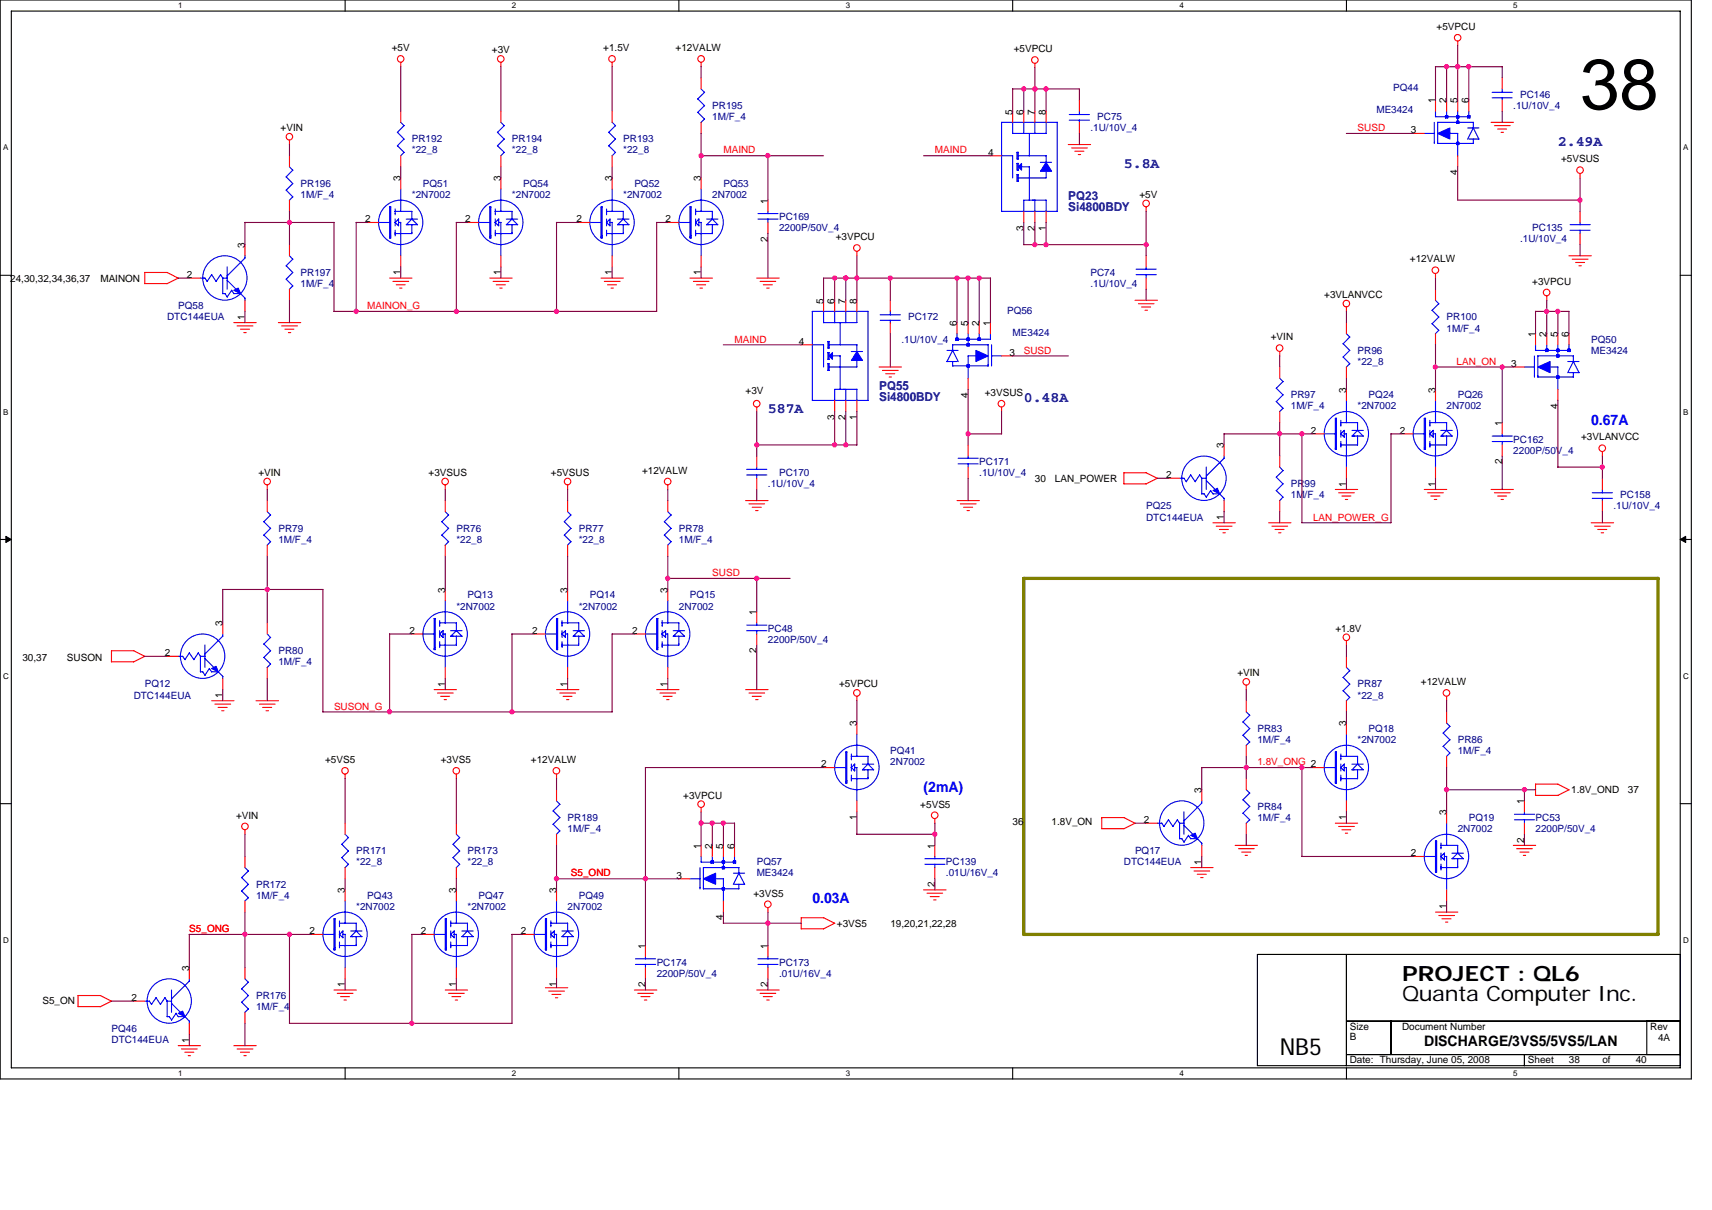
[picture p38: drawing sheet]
<svg xmlns="http://www.w3.org/2000/svg" width="297mm" height="210mm" viewBox="0 0 297 210" stroke-linecap="round" stroke-linejoin="round" font-family="sans-serif">
<defs><g id="words">
<text font-size="12.4" x="274.1" y="18.9">38</text>
<text font-size="4.1" x="222" y="183.1">NB5</text>
<g font-size="3.7">
<text x="243.3" y="173.8">Quanta Computer Inc.</text>
<text x="243.3" y="170.3">PROJECT : QL6</text>
</g>
<g font-size="2.5" fill="#000080">
<text x="195" y="29.1">5.8A</text>
<text x="270.3" y="25.3">2.49A</text>
<text x="133.2" y="71.6">587A</text>
<text x="177.6" y="69.7">0.48A</text>
</g>
<g font-size="2.5" fill="#00f">
<text x="276.1" y="73.7">0.67A</text>
<text x="160.2" y="137.5">(2mA)</text>
<text x="140.9" y="156.8">0.03A</text>
</g>
<text font-size="2.5" x="247.1" y="181.5">DISCHARGE/3VS5/5VS5/LAN</text>
<g font-size="2.1" fill="#000080">
<text x="185.4" y="34.8">PQ23</text>
<text x="185.4" y="36.7">Si4800BDY</text>
<text x="152.5" y="67.6">PQ55</text>
<text x="152.5" y="69.5">Si4800BDY</text>
</g>
<g font-size="1.7">
<text x="249.3" y="5.2">+5VPCU</text>
<text x="68" y="8.9">+5V</text>
<text x="85.4" y="9.3">+3V</text>
<text x="104.7" y="8.9">+1.5V</text>
<text x="117.2" y="8.9">+12VALW</text>
<text x="175.9" y="9.1">+5VPCU</text>
<text x="249" y="17.9" transform="rotate(-90 249 17.9)">1</text>
<text x="251" y="17.9" transform="rotate(-90 251 17.9)">2</text>
<text x="252.9" y="17.9" transform="rotate(-90 252.9 17.9)">5</text>
<text x="254.8" y="17.9" transform="rotate(-90 254.8 17.9)">6</text>
<text x="48.7" y="22.8">+VIN</text>
<text x="175.7" y="19.9" transform="rotate(-90 175.7 19.9)">5</text>
<text x="177.6" y="19.9" transform="rotate(-90 177.6 19.9)">6</text>
<text x="179.5" y="19.9" transform="rotate(-90 179.5 19.9)">7</text>
<text x="181.5" y="19.9" transform="rotate(-90 181.5 19.9)">8</text>
<text x="244.8" y="23.1">3</text>
<text x="171.4" y="27">4</text>
<text x="270.9" y="28.2">+5VSUS</text>
<text x="69.5" y="31.5" transform="rotate(-90 69.5 31.5)">3</text>
<text x="86.9" y="31.5" transform="rotate(-90 86.9 31.5)">3</text>
<text x="106.2" y="31.5" transform="rotate(-90 106.2 31.5)">3</text>
<text x="121.6" y="31.5" transform="rotate(-90 121.6 31.5)">3</text>
<text x="133.2" y="35.3" transform="rotate(-90 133.2 35.3)">1</text>
<text x="197.7" y="34.4">+5V</text>
<text x="252.9" y="30.4" transform="rotate(-90 252.9 30.4)">4</text>
<text x="63.3" y="38.6">2</text>
<text x="80.7" y="38.6">2</text>
<text x="100" y="38.6">2</text>
<text x="115.5" y="38.6">2</text>
<text x="133.2" y="42" transform="rotate(-90 133.2 42)">2</text>
<text x="145" y="41.7">+3VPCU</text>
<text x="177.6" y="40" transform="rotate(-90 177.6 40)">3</text>
<text x="179.5" y="40" transform="rotate(-90 179.5 40)">2</text>
<text x="181.5" y="40" transform="rotate(-90 181.5 40)">1</text>
<text x="42.5" y="43" transform="rotate(-90 42.5 43)">3</text>
<text x="69.5" y="47.8" transform="rotate(-90 69.5 47.8)">1</text>
<text x="86.9" y="47.8" transform="rotate(-90 86.9 47.8)">1</text>
<text x="106.2" y="47.8" transform="rotate(-90 106.2 47.8)">1</text>
<text x="121.6" y="47.8" transform="rotate(-90 121.6 47.8)">1</text>
<text x="244.6" y="45.6">+12VALW</text>
<text x="1.8" y="49">24,30,32,34,36,37</text>
<text x="17.4" y="49">MAINON</text>
<text x="32.4" y="48.2">2</text>
<text x="142.9" y="52.7" transform="rotate(-90 142.9 52.7)">5</text>
<text x="144.8" y="52.7" transform="rotate(-90 144.8 52.7)">6</text>
<text x="146.7" y="52.7" transform="rotate(-90 146.7 52.7)">7</text>
<text x="148.7" y="52.7" transform="rotate(-90 148.7 52.7)">8</text>
<text x="229.8" y="51.7">+3VLANVCC</text>
<text x="265.8" y="49.4">+3VPCU</text>
<text x="42.5" y="55.5" transform="rotate(-90 42.5 55.5)">1</text>
<text x="138.6" y="59.8">4</text>
<text x="166" y="56.6" transform="rotate(-90 166 56.6)">6</text>
<text x="168" y="56.6" transform="rotate(-90 168 56.6)">5</text>
<text x="169.9" y="56.6" transform="rotate(-90 169.9 56.6)">2</text>
<text x="171.8" y="56.6" transform="rotate(-90 171.8 56.6)">1</text>
<text x="220.5" y="59.1">+VIN</text>
<text x="266.4" y="58.5" transform="rotate(-90 266.4 58.5)">1</text>
<text x="268.3" y="58.5" transform="rotate(-90 268.3 58.5)">2</text>
<text x="270.3" y="58.5" transform="rotate(-90 270.3 58.5)">5</text>
<text x="272.2" y="58.5" transform="rotate(-90 272.2 58.5)">6</text>
<text x="175.1" y="61.7">3</text>
<text x="262.2" y="63.7">3</text>
<text x="129.4" y="68.3">+3V</text>
<text x="168" y="69" transform="rotate(-90 168 69)">4</text>
<text x="170.9" y="68.7">+3VSUS</text>
<text x="233.6" y="68.1" transform="rotate(-90 233.6 68.1)">3</text>
<text x="249" y="68.1" transform="rotate(-90 249 68.1)">3</text>
<text x="270.3" y="70.9" transform="rotate(-90 270.3 70.9)">4</text>
<text x="144.8" y="72.9" transform="rotate(-90 144.8 72.9)">3</text>
<text x="146.7" y="72.9" transform="rotate(-90 146.7 72.9)">2</text>
<text x="148.7" y="72.9" transform="rotate(-90 148.7 72.9)">1</text>
<text x="212.4" y="77.8" transform="rotate(-90 212.4 77.8)">3</text>
<text x="227.4" y="75.3">2</text>
<text x="242.9" y="75.3">2</text>
<text x="260.6" y="73.9" transform="rotate(-90 260.6 73.9)">1</text>
<text x="274.3" y="76.4">+3VLANVCC</text>
<text x="44.8" y="82.6">+VIN</text>
<text x="74.4" y="82.6">+3VSUS</text>
<text x="95.6" y="82.6">+5VSUS</text>
<text x="111.4" y="82.2">+12VALW</text>
<text x="179.6" y="83.6">30</text>
<text x="183" y="83.6">LAN_POWER</text>
<text x="202.3" y="83">2</text>
<text x="260.6" y="80.6" transform="rotate(-90 260.6 80.6)">2</text>
<text x="233.6" y="84.4" transform="rotate(-90 233.6 84.4)">1</text>
<text x="249" y="84.4" transform="rotate(-90 249 84.4)">1</text>
<text x="212.4" y="90.2" transform="rotate(-90 212.4 90.2)">1</text>
<text x="77.2" y="102.9" transform="rotate(-90 77.2 102.9)">3</text>
<text x="98.5" y="102.9" transform="rotate(-90 98.5 102.9)">3</text>
<text x="115.8" y="102.9" transform="rotate(-90 115.8 102.9)">3</text>
<text x="131.3" y="106.7" transform="rotate(-90 131.3 106.7)">1</text>
<text x="28.6" y="113.9">2</text>
<text x="38.6" y="108.7" transform="rotate(-90 38.6 108.7)">3</text>
<text x="71.1" y="110">2</text>
<text x="92.3" y="110">2</text>
<text x="109.7" y="110">2</text>
<text x="131.3" y="113.4" transform="rotate(-90 131.3 113.4)">2</text>
<text x="231.7" y="109.6">+1.8V</text>
<text x="3.9" y="114.7">30,37</text>
<text x="11.6" y="114.7">SUSON</text>
<text x="77.2" y="119.2" transform="rotate(-90 77.2 119.2)">1</text>
<text x="98.5" y="119.2" transform="rotate(-90 98.5 119.2)">1</text>
<text x="115.8" y="119.2" transform="rotate(-90 115.8 119.2)">1</text>
<text x="145.6" y="119.3">+5VPCU</text>
<text x="214.7" y="117.4">+VIN</text>
<text x="246.5" y="118.9">+12VALW</text>
<text x="38.6" y="121.1" transform="rotate(-90 38.6 121.1)">1</text>
<text x="148.7" y="126" transform="rotate(-90 148.7 126)">3</text>
<text x="233.6" y="126" transform="rotate(-90 233.6 126)">3</text>
<text x="56.4" y="132.4">+5VS5</text>
<text x="76.5" y="132.4">+3VS5</text>
<text x="92.1" y="132.4">+12VALW</text>
<text x="142.5" y="133.2">2</text>
<text x="208.5" y="137.6" transform="rotate(-90 208.5 137.6)">3</text>
<text x="272.6" y="137.6">1.8V_OND</text>
<text x="282.4" y="137.6">37</text>
<text x="41" y="142.1">+VIN</text>
<text x="118.6" y="138.6">+3VPCU</text>
<text x="148.7" y="142.3" transform="rotate(-90 148.7 142.3)">1</text>
<text x="159.7" y="140.1">+5VS5</text>
<text x="175.7" y="143.2">36</text>
<text x="182.5" y="143.2">1.8V_ON</text>
<text x="198.5" y="142.8">2</text>
<text x="233.6" y="142.3" transform="rotate(-90 233.6 142.3)">1</text>
<text x="251" y="141.5" transform="rotate(-90 251 141.5)">3</text>
<text x="264.5" y="139.6" transform="rotate(-90 264.5 139.6)">1</text>
<text x="121.6" y="147.3" transform="rotate(-90 121.6 147.3)">1</text>
<text x="123.6" y="147.3" transform="rotate(-90 123.6 147.3)">2</text>
<text x="125.5" y="147.3" transform="rotate(-90 125.5 147.3)">5</text>
<text x="127.4" y="147.3" transform="rotate(-90 127.4 147.3)">6</text>
<text x="162.2" y="147.3" transform="rotate(-90 162.2 147.3)">1</text>
<text x="244.8" y="148.6">2</text>
<text x="264.5" y="146.2" transform="rotate(-90 264.5 146.2)">2</text>
<text x="59.9" y="155" transform="rotate(-90 59.9 155)">3</text>
<text x="79.2" y="155" transform="rotate(-90 79.2 155)">3</text>
<text x="96.5" y="155" transform="rotate(-90 96.5 155)">3</text>
<text x="117.4" y="152.5">3</text>
<text x="130.7" y="155.6">+3VS5</text>
<text x="162.2" y="153.9" transform="rotate(-90 162.2 153.9)">2</text>
<text x="208.5" y="150.1" transform="rotate(-90 208.5 150.1)">1</text>
<text x="125.5" y="159.7" transform="rotate(-90 125.5 159.7)">4</text>
<text x="145.2" y="160.8">+3VS5</text>
<text x="154.5" y="160.8">19,20,21,22,28</text>
<text x="251" y="157.8" transform="rotate(-90 251 157.8)">1</text>
<text x="53.7" y="162.1">2</text>
<text x="73" y="162.1">2</text>
<text x="90.4" y="162.1">2</text>
<text x="112" y="164.7" transform="rotate(-90 112 164.7)">1</text>
<text x="133.2" y="164.7" transform="rotate(-90 133.2 164.7)">1</text>
<text x="22.8" y="173.7">2</text>
<text x="32.8" y="168.5" transform="rotate(-90 32.8 168.5)">3</text>
<text x="59.9" y="171.3" transform="rotate(-90 59.9 171.3)">1</text>
<text x="79.2" y="171.3" transform="rotate(-90 79.2 171.3)">1</text>
<text x="96.5" y="171.3" transform="rotate(-90 96.5 171.3)">1</text>
<text x="112" y="171.3" transform="rotate(-90 112 171.3)">2</text>
<text x="133.2" y="171.3" transform="rotate(-90 133.2 171.3)">2</text>
<text x="7.4" y="174.3">S5_ON</text>
<text x="234.2" y="178.8">Size</text>
<text x="243.3" y="178.8">Document Number</text>
<text x="286.3" y="178.8">Rev</text>
<text x="32.8" y="181" transform="rotate(-90 32.8 181)">1</text>
<text x="234.2" y="180.5">B</text>
<text x="234.2" y="184.6">Date: Thursday, June 05, 2008</text>
<text x="265.1" y="184.6">Sheet</text>
<text x="272.2" y="184.6">38</text>
<text x="278" y="184.6">of</text>
<text x="283.8" y="184.6">40</text>
<text x="287.7" y="180.7">4A</text>
</g>
<g font-size="1.7" fill="#000080">
<text x="241.7" y="15.8">PQ44</text>
<text x="263.7" y="17">PC146</text>
<text x="123.6" y="18.9">PR195</text>
<text x="123.6" y="20.8">1M/F_4</text>
<text x="189.2" y="22.8">.1U/10V_4</text>
<text x="190.4" y="20.8">PC75</text>
<text x="238.8" y="19.7">ME3424</text>
<text x="262.6" y="18.9">.1U/10V_4</text>
<text x="71.5" y="24.7">PR192</text>
<text x="71.5" y="26.6">*22_8</text>
<text x="88.8" y="24.7">PR194</text>
<text x="88.8" y="26.6">*22_8</text>
<text x="108.1" y="24.7">PR193</text>
<text x="108.1" y="26.6">*22_8</text>
<text x="52.2" y="32.4">PR196</text>
<text x="52.2" y="34.4">1M/F_4</text>
<text x="71.5" y="34.4">*2N7002</text>
<text x="73.4" y="32.4">PQ51</text>
<text x="88.8" y="34.4">*2N7002</text>
<text x="90.8" y="32.4">PQ54</text>
<text x="108.1" y="34.4">*2N7002</text>
<text x="110.1" y="32.4">PQ52</text>
<text x="123.6" y="34.4">2N7002</text>
<text x="125.5" y="32.4">PQ53</text>
<text x="135.2" y="38.2">PC169</text>
<text x="135.2" y="40.2">2200P/50V_4</text>
<text x="265.8" y="40.2">PC135</text>
<text x="52.2" y="47.9">PR197</text>
<text x="189.2" y="47.9">PC74</text>
<text x="263.7" y="42.1">.1U/10V_4</text>
<text x="30.9" y="53.7">PQ58</text>
<text x="52.2" y="49.8">1M/F_4</text>
<text x="189.2" y="49.8">.1U/10V_4</text>
<text x="29" y="55.6">DTC144EUA</text>
<text x="156.4" y="59.5">.1U/10V_4</text>
<text x="157.6" y="55.6">PC172</text>
<text x="174.7" y="54.4">PQ56</text>
<text x="175.7" y="58.3">ME3424</text>
<text x="251" y="55.6">PR100</text>
<text x="251" y="57.5">1M/F_4</text>
<text x="276.1" y="59.5">PQ50</text>
<text x="235.5" y="61.4">PR96</text>
<text x="235.5" y="63.3">*22_8</text>
<text x="276.1" y="61.4">ME3424</text>
<text x="224" y="69.1">PR97</text>
<text x="224" y="71">1M/F_4</text>
<text x="235.5" y="71">*2N7002</text>
<text x="237.5" y="69.1">PQ24</text>
<text x="251" y="71">2N7002</text>
<text x="252.9" y="69.1">PQ26</text>
<text x="262.6" y="76.8">PC162</text>
<text x="135.2" y="82.6">PC170</text>
<text x="169.9" y="80.7">PC171</text>
<text x="169.9" y="82.6">.1U/10V_4</text>
<text x="262.6" y="78.8">2200P/50V_4</text>
<text x="133.2" y="84.5">.1U/10V_4</text>
<text x="198.9" y="88.4">PQ25</text>
<text x="224" y="84.5">PR99</text>
<text x="224" y="86.5">1M/F_4</text>
<text x="279.9" y="88.4">.1U/10V_4</text>
<text x="281.1" y="86.5">PC158</text>
<text x="48.3" y="92.3">PR79</text>
<text x="48.3" y="94.2">1M/F_4</text>
<text x="79.2" y="92.3">PR76</text>
<text x="79.2" y="94.2">*22_8</text>
<text x="100.4" y="92.3">PR77</text>
<text x="100.4" y="94.2">*22_8</text>
<text x="117.8" y="92.3">PR78</text>
<text x="117.8" y="94.2">1M/F_4</text>
<text x="198.9" y="90.3">DTC144EUA</text>
<text x="79.2" y="105.8">*2N7002</text>
<text x="81.1" y="103.8">PQ13</text>
<text x="100.4" y="105.8">*2N7002</text>
<text x="102.3" y="103.8">PQ14</text>
<text x="117.8" y="105.8">2N7002</text>
<text x="119.7" y="103.8">PQ15</text>
<text x="48.3" y="113.5">PR80</text>
<text x="133.2" y="109.6">PC48</text>
<text x="133.2" y="111.6">2200P/50V_4</text>
<text x="25.1" y="119.3">PQ12</text>
<text x="48.3" y="115.4">1M/F_4</text>
<text x="235.5" y="119.3">PR87</text>
<text x="23.2" y="121.2">DTC144EUA</text>
<text x="235.5" y="121.2">*22_8</text>
<text x="154.5" y="130.9">PQ41</text>
<text x="218.2" y="127">PR83</text>
<text x="218.2" y="128.9">1M/F_4</text>
<text x="235.5" y="128.9">*2N7002</text>
<text x="237.5" y="127">PQ18</text>
<text x="252.9" y="128.9">PR86</text>
<text x="252.9" y="130.9">1M/F_4</text>
<text x="154.5" y="132.8">2N7002</text>
<text x="98.5" y="142.5">PR189</text>
<text x="218.2" y="140.5">PR84</text>
<text x="218.2" y="142.5">1M/F_4</text>
<text x="254.8" y="142.5">PQ19</text>
<text x="266.4" y="142.5">PC53</text>
<text x="61.8" y="148.3">PR171</text>
<text x="81.1" y="148.3">PR173</text>
<text x="98.5" y="144.4">1M/F_4</text>
<text x="196.9" y="148.3">PQ17</text>
<text x="252.9" y="144.4">2N7002</text>
<text x="266.4" y="144.4">2200P/50V_4</text>
<text x="44.4" y="154.1">PR172</text>
<text x="44.4" y="156">1M/F_4</text>
<text x="61.8" y="150.2">*22_8</text>
<text x="63.7" y="156">PQ43</text>
<text x="81.1" y="150.2">*22_8</text>
<text x="83" y="156">PQ47</text>
<text x="100.4" y="156">PQ49</text>
<text x="131.3" y="150.2">PQ57</text>
<text x="131.3" y="152.1">ME3424</text>
<text x="164.1" y="150.2">PC139</text>
<text x="164.1" y="152.1">.01U/16V_4</text>
<text x="195" y="150.2">DTC144EUA</text>
<text x="61.8" y="157.9">*2N7002</text>
<text x="81.1" y="157.9">*2N7002</text>
<text x="98.5" y="157.9">2N7002</text>
<text x="113.9" y="167.6">PC174</text>
<text x="135.2" y="167.6">PC173</text>
<text x="44.4" y="173.4">PR176</text>
<text x="113.9" y="169.5">2200P/50V_4</text>
<text x="135.2" y="169.5">.01U/16V_4</text>
<text x="19.3" y="179.1">PQ46</text>
<text x="44.4" y="175.3">1M/F_4</text>
<text x="19.3" y="181.1">DTC144EUA</text>
</g>
<g font-size="1.7" fill="#f00">
<text x="235.5" y="22.8">SUSD</text>
<text x="125.5" y="26.6">MAIND</text>
<text x="162.2" y="26.6">MAIND</text>
<text x="63.7" y="53.7">MAINON_G</text>
<text x="127.4" y="59.5">MAIND</text>
<text x="177.6" y="61.4">SUSD</text>
<text x="252.7" y="63.3">LAN_ON</text>
<text x="227.8" y="90.3">LAN_POWER_G</text>
<text x="123.6" y="100">SUSD</text>
<text x="58" y="123.1">SUSON_G</text>
<text x="218.2" y="132.8">1.8V_ONG 2</text>
<text x="99.1" y="152.1">S5_OND</text>
<text x="32.8" y="161.8">S5_ONG</text>
</g>
<g font-size="1.4">
<text x="30.9" y="1.5">1</text>
<text x="88.8" y="1.5">2</text>
<text x="146.7" y="1.5">3</text>
<text x="204.7" y="1.5">4</text>
<text x="262.6" y="1.5">5</text>
<text x=".5" y="26.1">A</text>
<text x="292" y="26.1">A</text>
<text x=".5" y="71.9">B</text>
<text x="292" y="71.9">B</text>
<text x=".5" y="117.8">C</text>
<text x="292" y="117.8">C</text>
<text x=".5" y="163.6">D</text>
<text x="292" y="163.6">D</text>
<text x="30.9" y="186.8">1</text>
<text x="88.8" y="186.8">2</text>
<text x="146.7" y="186.8">3</text>
<text x="204.7" y="186.8">4</text>
<text x="262.6" y="186.8">5</text>
</g>
</g></defs>
<path d="M0 0h293.5v187.2h-293.5zM2 1.9h289.5v183.4h-289.5z" fill="none" stroke="#000" stroke-width=".19"/>
<g fill="#fff">
<path d="M30.9 .2h.8v1.6h-.8z"/>
<path d="M30.9 185.5h.8v1.6h-.8z"/>
</g>
<path d="M59.9 0v1.9M59.9 185.3v1.9" fill="none" stroke="#000" stroke-width=".19"/>
<g fill="#fff">
<path d="M88.8 .2h.8v1.6h-.8z"/>
<path d="M88.8 185.5h.8v1.6h-.8z"/>
</g>
<path d="M117.8 0v1.9M117.8 185.3v1.9" fill="none" stroke="#000" stroke-width=".19"/>
<g fill="#fff">
<path d="M146.7 .2h.8v1.6h-.8z"/>
<path d="M146.7 185.5h.8v1.6h-.8z"/>
</g>
<path d="M175.7 0v1.9M175.7 185.3v1.9" fill="none" stroke="#000" stroke-width=".19"/>
<g fill="#fff">
<path d="M204.7 .2h.7v1.6h-.7z"/>
<path d="M204.7 185.5h.7v1.6h-.7z"/>
</g>
<path d="M233.6 0v1.9M233.6 185.3v1.9" fill="none" stroke="#000" stroke-width=".19"/>
<g fill="#fff">
<path d="M262.6 .2h.7v1.6h-.7z"/>
<path d="M262.6 185.5h.7v1.6h-.7z"/>
<path d="M.5 24.8h.9v1.6h-.9z"/>
<path d="M292 24.8h.9v1.6h-.9z"/>
<path d="M.5 70.7h.9v1.5h-.9z"/>
<path d="M292 70.7h.9v1.5h-.9z"/>
</g>
<path d="M0 47.8h2M291.5 47.8h2" fill="none" stroke="#000" stroke-width=".19"/>
<g fill="#fff">
<path d="M.5 116.5h1v1.6h-1z"/>
<path d="M292 116.5h1v1.6h-1z"/>
</g>
<path d="M0 93.6h2M291.5 93.6h2" fill="none" stroke="#000" stroke-width=".19"/>
<path d="M1 93.1l1 .5-1 .5zM291.5 93.6l1-.5v1z" fill="#000" stroke="#000" stroke-width=".17"/>
<g fill="#fff">
<path d="M.5 162.4h1v1.5h-1z"/>
<path d="M292 162.4h1v1.5h-1z"/>
</g>
<path d="M0 139.5h2M291.5 139.5h2M218.2 165.6h73.3v19.3h-73.3zM233.6 177.2h57.9M233.6 165.6v19.3M241.3 177.2v5.8M285.7 177.2v5.8M233.6 183h57.9M264.5 183v1.9" fill="none" stroke="#000" stroke-width=".19"/>
<path d="M177.6 100.4h110.1v61.8h-110.1z" fill="none" stroke="#808000" stroke-width=".57"/>
<g fill="none" stroke="#f00" stroke-width=".19">
<path d="M69.5 10.8v.8M69.5 19.3v1.9M86.9 10.8v.8M86.9 19.3v1.9M106.2 10.8v.8M106.2 19.3v1.9M121.6 10.8v.8M121.6 13.5v1.9M175.7 19.3v1.9M177.6 19.3v1.9M179.6 11v.8M179.6 19.3v1.9"/>
<path d="M181.5 19.3v1.9M187.3 17.4v1.9M249.1 17.4v1.9M251 17.4v1.9M252.9 7.1v.8M252.9 17.4v1.9M254.8 17.4v1.9M260.6 13.5v1.9M260.6 17.4v1.9M50.2 24.3v.8M50.2 27v2M50.2 34.7v2"/>
<path d="M63.7 38.6h2M69.5 27v2M69.5 30.9v1.9M81.1 38.6h1.9M86.9 27v2M86.9 30.9v1.9M100.4 38.6h1.9M106.2 27v2M106.2 30.9v1.9M115.9 38.6h1.9M121.6 21.2v2M121.6 30.9v1.9"/>
<path d="M133.2 34.7v2M133.2 38.6v1.9M171.8 27h2M177.6 36.7v1.9M179.6 36.7v1.9M181.5 36.7v1.9M185.4 25.1h3.8M185.9 25.7h2.8M186.5 26.2h1.6M187.1 26.8h.4M187.3 21.2v2M198.9 35.9v.8"/>
<path d="M245.2 23.2h1.9M252.9 27v2M258.7 21.2h3.9M259.3 21.8h2.7M259.8 22.4h1.6M260.5 23h.4M274.1 30.1v.8M274.1 36.7v1.9M29 47.3l1.9 1-1.9 .9h-3.9v-1.9h3.9M32.8 48.3h2M40.6 56h3.8M41.1 56.6h2.8"/>
<path d="M41.7 57.1h1.6M42.3 57.7h.4M42.5 42.5v1.9M42.5 52.1v1.9M48.3 56h3.9M48.9 56.6h2.7M49.4 57.1h1.6M50 57.7h.4M50.2 42.5v1.9M50.2 50.2v1.9M67.6 48.3h3.9M68.2 48.8h2.7"/>
<path d="M68.7 49.4h1.6M69.3 50h.4M69.5 44.4v1.9M85 48.3h3.9M85.6 48.8h2.7M86.1 49.4h1.6M86.7 50h.4M86.9 44.4v1.9M104.3 48.3h3.9M104.9 48.8h2.7M105.4 49.4h1.6M106 50h.4"/>
<path d="M106.2 44.4v1.9M119.7 48.3h3.9M120.3 48.8h2.7M120.9 49.4h1.5M121.5 50h.4M121.6 44.4v1.9M131.3 48.3h3.9M131.9 48.8h2.7M132.4 49.4h1.6M133 50h.5M139 59.8h1.9M142.9 52.1v1.9"/>
<path d="M144.8 52.1v1.9M146.7 52.1v1.9M148.7 43.6v.8M148.7 52.1v1.9M154.5 52.1v1.9M154.5 56v1.9M166 56v1.9M168 56v1.9M169.9 56v1.9M171.8 56v1.9M196.9 52.1h3.9M197.5 52.7h2.7"/>
<path d="M198.1 53.3h1.5M198.7 53.8h.4M198.9 44.4v1.9M198.9 48.3v1.9M233.6 53.3v.8M233.6 56v1.9M249.1 47.5v.8M249.1 50.2v1.9M249.1 57.9v1.9M266.4 57.9v1.9M268.4 51.4v.7M268.4 57.9v1.9"/>
<path d="M270.3 57.9v1.9M272.2 44.4h3.9M272.2 57.9v1.9M272.8 45h2.7M273.4 45.6h1.5M274 46.1h.4M274.1 40.5v2M131.3 70.7v.7M131.3 79.1v2M144.8 69.5v1.9M146.7 69.5v1.9M148.7 69.5v1.9"/>
<path d="M152.5 63.7h3.9M153.1 64.3h2.7M153.7 64.9h1.5M154.3 65.4h.4M168 65.6v2M168 77.2v1.9M173.8 70.7v.7M173.8 61.8h1.9M212.4 77.2v1.9M222 61v.8M222 63.7v1.9M222 71.4v1.9"/>
<path d="M222 79.1v2M227.8 75.3h2M233.6 63.7v1.9M233.6 67.6v1.9M243.3 75.3h1.9M249.1 67.6v1.9M260.6 73.3v2M260.6 77.2v1.9M262.6 63.7h1.9M270.3 67.6v1.9M278 78.4v.8M46.4 84.2v.8"/>
<path d="M46.4 86.9v1.9M46.4 94.6v1.9M77.3 84.2v.8M77.3 86.9v1.9M77.3 94.6v1.9M98.5 84.2v.8M98.5 86.9v1.9M98.5 94.6v1.9M115.9 84.2v.8M115.9 86.9v1.9M115.9 94.6v1.9M129.4 86.9h3.9"/>
<path d="M130 87.4h2.7M130.5 88h1.6M131.1 88.6h.4M131.3 83v1.9M166 86.9h3.9M166.6 87.4h2.8M167.2 88h1.6M167.8 88.6h.4M168 81.1v1.9M195 84h3.9M200.8 83l-2 1M200.8 83l-1.9-1h-3.9v2"/>
<path d="M202.7 83h2M210.5 90.7h3.8M211 91.3h2.8M211.6 91.9h1.5M212.2 92.5h.4M212.4 86.9v1.9M220.1 90.7h3.9M220.7 91.3h2.7M221.2 91.9h1.6M221.8 92.5h.4M222 86.9v1.9M231.7 84.9h3.9"/>
<path d="M232.3 85.5h2.7M232.8 86.1h1.6M233.4 86.7h.4M233.6 81.1v1.9M247.1 84.9h3.9M247.7 85.5h2.7M248.3 86.1h1.5M248.9 86.7h.4M249.1 81.1v1.9M258.7 84.9h3.9M259.3 85.5h2.7M259.8 86.1h1.6"/>
<path d="M260.5 86.7h.4M276.1 90.7h3.9M276.7 91.3h2.7M277.2 91.9h1.6M277.8 92.5h.4M278 83v1.9M278 86.9v1.9M19.3 114.9h3.9M25.1 113.9l-1.9 1M25.1 113.9l-1.9-1h-3.9v2M29 113.9h1.9M38.6 108.1v1.9"/>
<path d="M38.6 117.8v1.9M46.4 108.1v1.9M46.4 115.8v2M71.5 110h1.9M75.3 119.7h3.9M77.3 102.3v1.9M77.3 115.8v2M92.7 110h1.9M96.6 119.7h3.8M98.5 102.3v1.9M98.5 115.8v2M110.1 110h1.9"/>
<path d="M113.9 119.7h3.9M115.9 102.3v1.9M115.9 115.8v2M129.4 119.7h3.9M131.3 106.2v1.9M131.3 110v2M216.2 118.9v.8M233.6 111.2v.8M233.6 113.9v1.9M36.7 121.6h3.9M37.3 122.2h2.7M37.8 122.8h1.6"/>
<path d="M38.5 123.3h.4M44.4 121.6h3.9M45 122.2h2.7M45.6 122.8h1.5M46.2 123.3h.4M59.9 134.3v.8M75.9 120.3h2.7M76.5 120.8h1.5M77.1 121.4h.4M79.2 134.3v.8M96.6 134.3v.8M96.6 137.1v1.9"/>
<path d="M97.1 120.3h2.8M97.7 120.8h1.5M98.3 121.4h.4M114.5 120.3h2.7M115.1 120.8h1.5M115.7 121.4h.4M130 120.3h2.7M130.5 120.8h1.6M131.1 121.4h.4M142.9 133.2h1.9M148.7 120.8v.8M148.7 125.5v1.9"/>
<path d="M148.7 139v1.9M208.5 137.1v1.9M216.2 121.6v1.9M216.2 129.3v2M216.2 135.1v2M227.8 133.2h2M233.6 121.6v1.9M233.6 125.5v1.9M233.6 139v1.9M251 120.8v.8M251 123.5v2M251 131.3v1.9"/>
<path d="M264.5 139v1.9M270.3 136.1l1.9 1-1.9 .9M270.3 136.1h-3.9v1.9h3.9M42.5 144v.8M42.5 148.6v2M42.5 156.4v1.9M59.9 142.9v1.9M59.9 150.6v1.9M59.9 154.4v2M79.2 142.9v1.9M79.2 150.6v1.9M79.2 154.4v2"/>
<path d="M96.6 144.8v1.9M96.6 154.4v2M117.8 152.5h1.9M121.6 140.1v.8M121.6 146.7v1.9M123.6 146.7v1.9M125.5 146.7v1.9M125.5 156.4v1.9M127.4 146.7v1.9M133.2 157.5v.8M139 159.3h3.9M139 159.2v2"/>
<path d="M142.9 159.3l1.9 .9-1.9 1h-3.9M160.2 154.4h3.9M160.8 155h2.8M161.4 155.6h1.6M162 156.2h.4M162.2 142.1v.8M162.2 146.7v1.9M162.2 150.6v1.9M191.1 143.8h3.9M191.2 141.9v1.9M191.2 141.9h3.8l2 1M196.9 142.9l-1.9 .9"/>
<path d="M198.9 142.9h1.9M206.6 150.6h3.9M207.2 151.2h2.7M207.7 151.7h1.6M208.3 152.3h.4M208.5 146.7v1.9M214.3 146.7h3.9M214.9 147.3h2.7M215.5 147.9h1.5M216 148.4h.4M216.2 142.9v1.9M231.7 142.9h3.9"/>
<path d="M232.3 143.4h2.7M232.8 144h1.6M233.4 144.6h.4M245.2 148.6h1.9M249.1 158.3h3.8M249.6 158.9h2.8M250.2 159.4h1.6M251 140.9v2M251 154.4v2M262.6 146.7h3.8M263.1 147.3h2.8M263.7 147.9h1.6"/>
<path d="M264.3 148.4h.4M264.5 142.9v1.9M13.5 172.8h3.9l2 1M13.5 172.7v2h3.9M19.3 173.7l-1.9 1M23.2 173.7h1.9M32.8 167.9v2M32.8 177.6v1.9M42.5 167.9v2M42.5 175.7v1.9M54.1 162.2h1.9M58 171.8h3.8"/>
<path d="M58.5 172.4h2.8M59.1 173h1.5M59.7 173.5h.4M59.9 167.9v2M73.4 162.2h1.9M77.3 171.8h3.8M77.8 172.4h2.8M78.4 173h1.5M79 173.5h.4M79.2 167.9v2M90.8 162.2h1.9M94.6 171.4h3.9"/>
<path d="M95.2 172h2.7M95.8 172.6h1.5M96.4 173.1h.4M96.6 167.9v2M110.1 171.8h3.9M110.7 172.4h2.7M111.2 173h1.6M111.8 173.5h.4M112 164.1v1.9M112 167.9v2M131.3 171.8h3.9M131.9 172.4h2.7"/>
<path d="M132.4 173h1.6M133 173.5h.5M133.2 164.1v1.9M133.2 167.9v2M250.8 160h.4M30.9 181.5h3.9M31.5 182h2.7M32.1 182.6h1.5M32.7 183.2h.4M40.6 181.5h3.8M41.1 182h2.8M41.7 182.6h1.6"/>
<path d="M42.3 183.2h.4"/>
<circle cx="69.5" cy="10.2" r=".57"/>
<circle cx="86.9" cy="10.2" r=".57"/>
<circle cx="106.2" cy="10.2" r=".57"/>
<circle cx="121.6" cy="10.2" r=".57"/>
<circle cx="179.6" cy="10.4" r=".57"/>
<circle cx="252.9" cy="6.5" r=".57"/>
<circle cx="50.2" cy="23.7" r=".57"/>
<circle cx="198.9" cy="35.3" r=".57"/>
<circle cx="274.1" cy="29.5" r=".57"/>
<circle cx="148.7" cy="43" r=".57"/>
<circle cx="233.6" cy="52.7" r=".57"/>
<circle cx="249" cy="46.9" r=".57"/>
<circle cx="268.3" cy="50.8" r=".57"/>
<circle cx="131.3" cy="70.1" r=".57"/>
<circle cx="173.8" cy="70.1" r=".57"/>
<circle cx="222" cy="60.4" r=".57"/>
<circle cx="278" cy="77.8" r=".57"/>
<circle cx="46.4" cy="83.6" r=".57"/>
<circle cx="77.2" cy="83.6" r=".57"/>
<circle cx="98.5" cy="83.6" r=".57"/>
<circle cx="115.8" cy="83.6" r=".57"/>
<circle cx="216.2" cy="118.3" r=".57"/>
<circle cx="233.6" cy="110.6" r=".57"/>
<circle cx="59.9" cy="133.8" r=".57"/>
<circle cx="79.2" cy="133.8" r=".57"/>
<circle cx="96.5" cy="133.8" r=".57"/>
<circle cx="121.6" cy="139.5" r=".57"/>
<circle cx="148.7" cy="120.2" r=".57"/>
<circle cx="251" cy="120.2" r=".57"/>
<circle cx="42.5" cy="143.4" r=".57"/>
<circle cx="133.2" cy="156.9" r=".57"/>
<circle cx="162.2" cy="141.5" r=".57"/>
</g>
<g fill="none" stroke="#00f" stroke-width=".19">
<path d="M121.1 19.5l1.2 1.2M121.6 15.4l.7 .6M122.2 16l-1.2 1.2 1.3 1.2M122.2 18.3l-1.2 1.2M185.5 19.9h3.5M187.3 19.3v.6M249.1 19.3v1h5.8M251 19.3v1M252.9 19.3v2M254.8 19.3v1M258.9 16h3.5M258.9 17h3.5"/>
<path d="M260.6 15.4v.6M260.6 17v.4M49.7 30.7l1.1 1.2M49.7 33l1.1 1.2M50.2 29l.6 .5M50.8 29.5l-1.2 1.2M50.8 31.9l-1.2 1.1M50.8 34.2l-.6 .6M65.7 38.6h1.9M68.5 36.7h3M68.5 38.6l.5 .4M68.6 36.3v1"/>
<path d="M68.6 38v1.2M68.6 39.9v1M68.9 39l.2 .2M69 23l1.1 1.2M69 25.3l1.1 1.2M69.1 38.6h.5l-.1 5.8M69.1 38v1.2M69.2 38l-.7 .6M69.5 21.2l.6 .6M69.5 32.8v3.9M70.1 21.8l-1.2 1.2M70.1 24.1l-1.2 1.2"/>
<path d="M70.1 26.4l-.6 .7M70.5 38h2M71.5 38l.9 1h-1.9zM71.5 36.7v1.3M71.5 39v1.6M83 38.6h2M85.9 36.7h3l-.1 1.3M85.9 38.6l.4 .4M85.9 38.6l.6-.6v1.2M85.9 36.3v1M85.9 38v1.2M85.9 39.9v1"/>
<path d="M86.3 39l.2 .2M86.3 23l1.2 1.2M86.3 25.3l1.2 1.2M86.5 38.6h.4v5.8M86.9 21.2l.6 .6-1.2 1.2M86.9 32.8v3.9M87.5 24.1l-1.2 1.2M87.5 26.4l-.6 .7M87.8 38h2M87.8 39l1-1 1 1M87.9 39h1.9M88.8 39v1.6"/>
<path d="M102.3 38.6h2M105.2 36.7h3M105.2 38.6l.4 .4M105.2 38.6l.7-.6-.1 1.2M105.2 36.3v1M105.2 38v1.2M105.2 39.9v1M105.6 39l.2 .2M105.6 23l1.2 1.2M105.6 25.3l1.2 1.2M105.8 38.6h.4v5.8M106.2 32.8v3.9"/>
<path d="M106.2 21.2l.6 .6-1.2 1.2M106.8 24.1l-1.2 1.2M106.8 26.4l-.6 .7M107.1 38h2M107.1 39l1-1 1 1M107.2 39h1.9M108.1 36.7v1.3M108.1 39v1.6M117.8 38.6h1.9M119.9 35.9v5.4M119.9 35.9h-.2v5.4M120.7 36.7h2.9"/>
<path d="M120.7 38.6l.6 .6M120.7 38.6l.6-.6v1.2M120.7 36.3v1M120.7 38v1.2M120.7 39.9v1M121.3 38.6h.4M121.6 32.8v3.9M121.6 38.6v5.8M122.2 20.7l-.6 .6M122.6 38h2M122.6 39l1-1 1 1M122.6 39h1.9"/>
<path d="M123.6 36.7v1.3M123.6 39v1.6M131.5 38h3.5M131.5 37.1h3.5M133.2 36.7v.4M133.2 38v.6M173.8 27h1.9v3.9M173.8 21.2h9.6v15.5h-9.6zM175.7 21.2v2M176.4 30.3h.3M176.4 28.4h.3M176.5 28.3v1.2h.2"/>
<path d="M176.5 30.3v1.2h.2M176.7 27.6v-1.2h-.2v1.2h.2M176.7 27h4.8M176.7 28.3v1.2M176.7 30.3v1.2M177.2 29h1.4M177.6 21.2v2M178.6 23.2v3.9M178.6 28.9v5.8M179.6 21.2v2M179.6 34.7v2M180.5 28.2h2"/>
<path d="M181.5 21.2v2h-5.8M181.5 27v1.2M181.5 29.7v1.2h-4.8M181.5 34.7v2M181.5 34.7h-3.9v2M185.5 20.8h3.5M187.3 20.8v.4M247.1 23.2h1.8M248.9 21.2v3.7M251.2 20v.5h-.4v-.4h.4M251.6 23.2h1.3v3.9M252.7 25.1h.4"/>
<path d="M253.1 20.1h-.4v.4h.4M253.1 20v.5M253.1 21.4v-.4h-.4v.4h.4M253.1 25.1v-.4h-.4v.4M254.7 20.1h.4l-.1 .4h-.4M254.7 20v.5M254.7 22.2h1.9M254.8 24.1h1.8M255.6 21.2v1M255.6 24.1v.8h-6.2M255.6 22.2l-1 2M255.6 22.2l1 2"/>
<path d="M255.6 21.2h-6.2v3.7M272.4 39h3.5M272.4 40h3.5M274.1 38.6v.4M274.1 39.9v.6M36.7 47.7l.8 1.2M36.7 47.6l-.7 1.3-.4-.6h-.8M38.3 47.7l.4 .6M38.3 47.6l-.8 1.2M38.6 48.3v2.7l.4-.1 .4 .7M38.6 48.3h.8M39.4 46.3v3.9"/>
<path d="M39.4 48.6l1.6 1.6M40.6 50.9h1.2M40.6 51l-.4-.6-.8 1.1M41.7 50.9l.8 .8v.4M42.5 44.4v.4M42.5 44.8l-3.1 3.1M49.7 46.1l1.1 1.2M49.7 48.5l1.1 1.1M50.2 44.4l.6 .6M50.8 45l-1.2 1.1M50.8 47.3l-1.2 1.2M50.8 49.6l-.6 .6"/>
<path d="M67.6 41.3h.2M67.6 41.3v-5.4h.2v5.4M68.5 40.5h3M85.2 41.3h-.2v-5.4h.2v5.4M85.9 40.5h2.9M104.5 41.3h-.2v-5.4h.2v5.4M105.2 40.5h2.9M119.7 41.3h.2M120.7 40.5h2.9M140.9 59.8h2M142.9 59.8v3.9M143.6 59.3l.2-.1v1.2"/>
<path d="M143.7 59.2v1.2h.2M143.8 59.8h4.9M144.8 54v2M145.8 56v3.9M146.7 54v2M148.7 54v2h-5.8v-2M148.7 59.8v1.2M150.6 54v15.5h-9.7M150.6 54h-9.7v15.5M152.7 54.6h3.5M152.7 55.6h3.5M154.5 54v.7"/>
<path d="M154.5 55.6v.4M165.3 59.8h6.1M165.3 59.8v1M165.8 58.7h.4M166 57.9v1h5.8M166.2 58.7l.1 .4h-.4v-.4M167.8 58.7v.4h.4v-.4h-.4M167.8 59.6h.4v.4h-.4zM168 57.9v2M169.7 58.7h.4v.4h-.4M169.7 58.7v.4M169.9 57.9v1"/>
<path d="M171.4 59.8v3.7h-6.1v-.8M171.8 57.9v1M172 59.8v3.7M197.1 47.7h3.5M197.1 46.7h3.5M198.9 46.3v.4M198.9 47.6v.7M233 59.6l1.2 1.2-1.2 1.2M233.6 57.9l.6 .6M234.2 58.5l-1.2 1.2M248.5 53.8l1.2 1.2M248.5 56.2l1.2 1.1"/>
<path d="M249.1 52.1l.6 .6M249.6 52.7l-1.1 1.2M249.6 55l-1.1 1.2M249.6 57.3l-.6 .6M268.4 59.8v1M270.3 59.8v2M272.2 59.8v1h-5.8v-1M143.6 63.1h.2v1.2M143.6 61.2h.2M143.7 61.2v1.2h.2M143.7 63.1v1.2h.2M143.8 61.2v1.2"/>
<path d="M144.4 61.8h1.4M145.8 61.7v5.9M146.7 67.6v1.9M147.7 61h1.9M148.7 62.5v1.2h-4.9M148.7 67.5v2M148.7 67.6h-3.9v1.9M164.3 60.8h1.9M164.3 62.7h1.7M165.3 60.8l1 2M165.3 60.8l-1 2M166.2 79.5h3.5"/>
<path d="M167.8 63.3v.4h.4M167.8 63.3h.4v.4M168 61.8h1.3M168 61.8v3.9M168 79.1v.4M172 61.8h1.8M212.4 79.1v.4M212.4 79.5l-3.1 3.1M221.4 67.4l1.2 1.1M221.4 69.7l1.2 1.2M222 65.6l.6 .6M222.6 66.2l-1.2 1.2"/>
<path d="M222.6 68.5l-1.2 1.2M222.6 70.8l-.6 .6M229.8 75.3h1.9M231.7 72.6h.2v5.4h-.2zM232.6 73.3h3M232.6 77.2h2.9M232.6 75.3l.4 .4M232.6 75.3l.7-.6-.1 1.2-.2-.3M232.6 72.9v1.1M232.6 74.7v1.2M232.6 76.6v1M233 62l1.2 1.1"/>
<path d="M233.2 75.3h.4M233.6 69.5v3.8M233.6 75.3v5.8M234.2 63.1l-.6 .6M234.6 74.7h1.9M235.5 74.7l1 1h-1.9zM235.5 73.3v1.4M235.5 75.6v1.6M245.2 75.3h1.9M247.1 72.6h.2v5.4h-.2zM248.1 73.3h2.9M248.1 75.3l.4 .4"/>
<path d="M248.1 75.3l.6-.6v1.2l-.2-.3M248.1 77.2h2.9M248.1 72.9v1.1M248.1 74.7v1.2M248.1 76.6v1M248.7 75.3h.4M249.1 69.5v3.8M249.1 75.3v5.8M250 75.7l1-1 1 1M250 74.7h2M250 75.7h1.9M251 73.3v1.4"/>
<path d="M251 75.6v1.6M258.9 76.6h3.5M258.9 75.7h3.5M260.6 75.3v.4M260.6 76.6v.6M264.5 63.7h1.8M266.2 61.8v3.6M266.8 65.4h6.2M266.8 61.8h6.2M266.8 61.7v3.7M268.2 61h.4M268.6 61v-.4h-.5l.1 .4"/>
<path d="M268.9 63.7h1.4M270.1 61h.4v-.4h-.4v.4M270.3 63.7v3.9M270.5 61.6v.4h-.4M270.5 65.2v.4h-.4M270.5 61.6h-.4v.4M270.5 65.2h-.4v.5M272 62.7h2M272.2 64.7h1.8l-1-2-1 2M272.4 60.6v.4M272.4 60.6h-.4v.4h.4M273 61.8v1"/>
<path d="M273 64.7v.7M45.8 90.5l1.2 1.2M46.4 88.8l.6 .6M46.9 89.4l-1.1 1.2M46.9 91.7l-1.1 1.2 1.2 1.1M46.9 94l-.5 .6M76.7 90.5l1.1 1.2M77.3 88.8l.5 .6M77.8 89.4l-1.2 1.2M77.8 91.7l-1.2 1.2 1.2 1.1M77.8 94l-.6 .6M97.9 90.5l1.2 1.2-1.2 1.2 1.2 1.1"/>
<path d="M98.5 88.8l.6 .6M99.1 89.4l-1.2 1.2M99.1 94l-.6 .6M115.3 90.5l1.2 1.2M115.9 88.8l.6 .6M116.4 91.7l-1.2 1.2 1.3 1.1M116.4 89.4l-1.2 1.2M116.4 94l-.6 .6M129.6 82.4h3.5M129.6 81.4h3.5M131.3 81.1v.4M131.3 82.4v.6"/>
<path d="M166.2 80.5h3.5M168 80.5v.6M204.7 83h.7l.4 .6M205.8 83.6l.8-1.2 .8 1.2M208.1 82.4l.4 .6M208.1 82.4l-.7 1.2M208.9 85.7l.4 .6M209.3 81v3.9M209.3 83.4l1.6 1.6M209.3 83h-.8v2.7h.4M210.1 85.1l.4 .6h1.1M210.1 85.1l-.8 1.2"/>
<path d="M211.6 85.7l.8 .8M212.4 86.5v.4M222 81.1l.6 .6M222.6 81.7l-1.2 1.1 1.2 1.2M222.6 84l-1.2 1.2 1.2 1.1M222.6 86.3l-.6 .6M276.3 85.5h3.5M276.3 86.5h3.5M278 84.9v.6M278 86.5v.4M30.9 113.9h.8M32.8 113.3l.9 1.2"/>
<path d="M32.9 113.3l-.8 1.2-.4-.6M34.8 113.9h.8M34.8 113.9v2.7h.4l.4 .6M34.8 113.9l-.4-.6-.8 1.2M35.6 111.9v3.9M35.6 114.3l1.5 1.5M36.3 116l.4 .6h1.2l.7 .8v.4M36.3 116l-.7 1.2M38.6 110v.4l-3 3.1M45.8 114.1l1.2 1.2M46.4 110l.6 .6M46.9 110.6l-1.1 1.2 1.2 1.1"/>
<path d="M46.9 112.9l-1.1 1.2M46.9 115.2l-.5 .6M73.4 110h2M75.5 107.3v5.4h-.2M75.5 107.3h-.2v5.4M76.3 108.1h2.9M76.3 110l.6 .6M76.3 107.7v1M76.3 109.4v1.2M76.3 111.4v1M76.9 110h.4M76.9 109.5v1.1"/>
<path d="M76.9 109.4l-.6 .6M77.3 104.2v3.9M77.3 110v5.8M78.2 109.5h2M78.2 110.4l1-.9 1 .9M78.2 110.4h2M79.2 108.1v1.4M79.2 110.4v1.6h-2.9M94.6 110h2M96.7 107.3v5.4h-.1v-5.4h.2M97.5 108.1h2.9v1.4M97.5 110l.6 .6"/>
<path d="M97.5 110l.6-.6v1.2M97.5 107.7v1M97.5 109.4v1.2M97.5 111.4v1M98.1 110h.4M98.5 104.2v3.9M98.5 110v5.8M99.4 109.5h2M99.4 110.4l1-.9 1 .9M99.5 110.4h1.9M100.4 110.4v1.6h-2.9M112 110h2"/>
<path d="M114.1 107.3v5.5l-.2-.1M114.1 107.3h-.2v5.4M114.9 108.1h2.9v1.4M114.9 110l.6 .6M114.9 107.7v1M114.9 109.4v1.2M114.9 111.4v1M115.5 110h.4M115.5 109.5v1.1M115.5 109.4l-.6 .6M115.9 104.2v3.9M115.9 110v5.8"/>
<path d="M116.8 110.4l1-.9 1 .9M116.8 109.5h2M116.8 110.4h2M117.8 110.4v1.6h-2.9M129.6 109.5h3.5M129.6 108.5h3.5M131.3 108.1v.4M131.3 109.4v.6M233 117.6l1.2 1.1M233 119.9l1.2 1.2M233.6 115.8l.6 .6M234.2 116.4l-1.2 1.2"/>
<path d="M234.2 118.7l-1.2 1.2M96.6 139l.6 .6M97.1 139.6l-1.2 1.1M144.8 133.2h2M146.9 130.5v5.4h-.2v-5.4h.3M147.7 131.3h2.9v1.3M147.7 133.2l.6 .6M147.7 133.2l.6-.6v1.2M147.7 135.1h2.9M147.7 130.9v1M147.7 132.6v1.2M147.7 134.5v1"/>
<path d="M148.3 133.2h.4M148.7 127.4v3.9M148.7 133.2v5.8M149.6 133.6l1-1 1 1M149.6 132.6h2M149.6 133.6h2M150.6 133.6v1.5M208.5 139v.4M208.5 139.3l-3.1 3.2M215.7 125.3l1.1 1.1-1.2 1.2M215.7 127.6l1.1 1.2M215.7 138.8l1.1 1.2-1.2 1.1"/>
<path d="M216.2 123.5l.6 .6-1.2 1.2M216.2 137.1l.6 .5-1.2 1.2M216.8 128.8l-.6 .5M229.8 133.2h1.9M231.7 130.5h.2v5.4h-.2zM232.6 131.3h3M232.6 135.1h2.9M232.6 133.2l.6-.6v1.2M232.6 133.2l.4 .4M232.6 130.9v1M232.6 132.6v1.2M232.6 134.5v1"/>
<path d="M233 133.6l.2 .2M233.2 133.2h.4M233.6 127.4v3.9M233.6 133.2v5.8M234.2 121l-.6 .6M234.6 132.6h1.9M235.5 132.6l1 1h-1.9zM235.5 131.3v1.3M235.5 133.6v1.5M250.4 127.2l1.2 1.2-1.2 1.1M250.4 129.5l1.2 1.2-.6 .6M251 125.5l.6 .6-1.2 1.1"/>
<path d="M41.9 152.3l1.2 1.2M41.9 154.6l1.2 1.2M42.5 150.6l.6 .6M43.1 151.2l-1.2 1.1M43.1 153.5l-1.2 1.1M43.1 155.8l-.6 .6M58.1 159.4v5.5M58.2 159.4h-.2v5.4h.1M58.9 159.8v1M59.9 144.8l.6 .6-1.2 1.1 1.2 1.2-1.2 1.1 1.2 1.2-.6 .6M59.9 156.3v3.9M77.4 159.4v5.5"/>
<path d="M77.5 159.4h-.2v5.4h.1M78.2 159.8v1M79.2 156.3v3.9M79.2 144.8l.6 .6-1.2 1.1 1.2 1.2-1.2 1.1 1.2 1.2-.6 .6M94.8 159.4v5.5M94.8 159.4h-.2v5.4M95.6 159.8v1M96 140.7l1.2 1.2M96.6 156.3v3.9M97.1 141.9l-1.2 1.2 1.3 1.1M97.1 144.2l-.6 .6M119.7 152.5h1.8"/>
<path d="M121.5 150.6v3.7M121.6 148.6v1M121.6 149.6h5.9M123.6 148.6v1M123.8 149.4h-.4v.4M123.8 149.4v.4h-.4M124.2 152.5h1.3v3.9M125.3 149.8h.4M125.3 154.4h.4M125.5 148.6v2M125.7 149.4h-.4v.4M125.7 149.4v.4"/>
<path d="M125.7 150.3v.5M125.7 154v.4M125.7 150.4h-.4v.4h.4M125.7 154.1h-.4v.4M127.2 149.8h.4M127.3 149.4h.4M127.3 149.4v.4M127.3 151.5h1.9M127.4 148.6v1M127.4 153.5h1.8l-1-2-1 2M127.6 149.4v.4M128.2 151.6v-1l-6.2-.1v3.8"/>
<path d="M128.2 153.5v.8l-6.2-.1M160.5 149h3.5M160.5 150h3.5M162.2 148.6v.4M162.2 150v.6M202.7 142.3l.8 1.1M202.8 142.2l-.8 1.2-.4-.5h-.8M204.3 142.3l.4 .6M204.3 142.2l-.8 1.2M204.7 145.5h.4l.3 .7M205.4 140.9v3.9M205.4 143.2l1.6 1.6"/>
<path d="M205.4 142.9h-.7v2.7M206.6 145.5h1.2M206.6 145.6l-.4-.7-.8 1.2M207.7 145.5l.8 .8M208.5 146.3v.4M215.7 141.1l1.1 1.2-.6 .6M247.1 148.6h2M249.3 145.9v5.5M249.3 145.9h-.2v5.4h.2M250 146.7h2.9v1.4M250 148.6l.6 .6M250 148.7l.6-.7v1.2"/>
<path d="M250 146.3v1M250 148v1.2M250 150v1M250.6 148.6h.4M251 142.8v3.9M251 148.6v5.8M251.9 149l1-.9 1 .9M251.9 148.1h2M251.9 149h2M252.9 149v1.6h-2.9M262.8 142.3h3.5M262.8 141.3h3.5"/>
<path d="M264.5 140.9v.4M264.5 142.2v.7M25.1 173.7h.8M27.1 173.1l-.8 1.2-.4-.6M28.6 173.1l.4 .7M28.6 173.1l-.7 1.2-.8-1.2M29 176.4h.4M29.4 176.4l.4 .6M29.8 171.8v3.9M29.8 174.1l1.5 1.6M29.8 173.7h-.8v2.7M30.5 175.9l.4 .5"/>
<path d="M30.6 175.8l-.8 1.2M30.9 176.4h1.2l.8 .8M32.8 169.8v.5M32.8 177.2v.4M32.9 170.2l-3.1 3.2M41.9 171.6l1.2 1.2M41.9 173.9l1.2 1.2M42.5 169.9l.6 .6M43.1 170.5l-1.2 1.1M43.1 172.8l-1.2 1.1M43.1 175.1l-.6 .6M56 162.2h2"/>
<path d="M58.9 160.2h2.9v1.4M58.9 161.5v1.3M58.9 163.5v1M59.5 162.2h.4M59.5 161.6v1.1l-.6-.6M59.5 161.5l-.6 .7M59.9 162.1v5.8M60.8 161.6h2M60.9 162.5h1.9M61.8 162.5v1.6h-2.9M61.8 161.6l1 1M61.8 161.6l-1 1"/>
<path d="M75.3 162.2h2M78.2 160.2h2.9v1.4M78.2 161.5v1.3M78.2 163.5v1M78.8 162.2h.4M78.8 161.6v1.1l-.6-.6M78.8 161.5l-.6 .7M79.2 162.1v5.8M80.1 161.6h2M80.2 162.5h1.9M81.1 162.5v1.6h-2.9M81.1 161.6l1 1"/>
<path d="M81.1 161.6l-1 1M92.7 162.2h2M94.6 164.8h.2M95.6 160.2h2.9v1.4M95.6 161.5v1.3M95.6 163.5v1M96.2 162.2h.4M96.2 161.6v1.1l-.6-.6M96.2 161.5l-.6 .7M96.6 162.1v5.8M97.5 161.6h2M97.5 162.5h2"/>
<path d="M98.5 162.5v1.6h-2.9M98.5 161.6l1 1M98.5 161.6l-1 1M110.3 167.4h3.4M110.3 166.4h3.4M112 166v.4M112 167.3v.6M131.5 167.4h3.5M131.5 166.4h3.5M133.2 166v.4M133.2 167.3v.6"/>
<circle cx="69.5" cy="38.6" r="3.8"/>
<circle cx="86.9" cy="38.6" r="3.9"/>
<circle cx="106.2" cy="38.6" r="3.9"/>
<circle cx="121.6" cy="38.6" r="3.9"/>
<circle cx="39" cy="48.2" r="3.8"/>
<circle cx="233.6" cy="75.3" r="3.8"/>
<circle cx="249" cy="75.3" r="3.9"/>
<circle cx="208.9" cy="83" r="3.9"/>
<circle cx="35.2" cy="113.9" r="3.9"/>
<circle cx="77.2" cy="110" r="3.9"/>
<circle cx="98.5" cy="110" r="3.8"/>
<circle cx="115.8" cy="110" r="3.9"/>
<circle cx="148.7" cy="133.2" r="3.9"/>
<circle cx="233.6" cy="133.2" r="3.8"/>
<circle cx="205" cy="142.8" r="3.9"/>
<circle cx="251" cy="148.6" r="3.9"/>
<circle cx="29.4" cy="173.7" r="3.8"/>
<circle cx="59.9" cy="162.1" r="3.8"/>
<circle cx="79.2" cy="162.1" r="3.8"/>
<circle cx="96.5" cy="162.1" r="3.9"/>
</g>
<g fill="#00f" stroke="#00f" stroke-width=".19">
<path d="M210.5 85.1l.7-.4 .4 1z" fill-rule="evenodd"/>
<path d="M122 152.5l2.2-1v2z" fill-rule="evenodd"/>
<path d="M30.9 175.9l.8-.4 .4 .9z" fill-rule="evenodd"/>
<path d="M181.5 28.2l1 1.5h-2z" fill-rule="evenodd"/>
<path d="M177.2 28.4v1.1l-.5-.5z" fill-rule="evenodd"/>
<path d="M36.7 116l.8-.4 .4 1z" fill-rule="evenodd"/>
<path d="M206.6 145l.8-.4 .3 .9z" fill-rule="evenodd"/>
<path d="M169.3 60.8l2.1 1-2.1 .9z" fill-rule="evenodd"/>
<path d="M148.7 61l.9 1.5h-1.9z" fill-rule="evenodd"/>
<path d="M143.8 61.8l.6-.6v1.2z" fill-rule="evenodd"/>
<path d="M40.6 50.4l.7-.4 .4 .9z" fill-rule="evenodd"/>
<path d="M266.8 63.7l2.1-1v2z" fill-rule="evenodd"/>
<path d="M249.4 23.2l2.2-1v1.9z" fill-rule="evenodd"/>
</g>
<g fill="none" stroke="#800040" stroke-width=".19">
<path d="M69.5 11.6v7.7M86.9 11.6v7.7M106.2 11.6v7.7M121.6 11.6v1.9M175.7 15.4h11.6M175.7 15.4v3.9M177.6 15.4v3.9M179.6 11.7v7.6M181.5 15.4v3.9M187.3 15.4v2M249 11.6h11.6M249.1 11.6v5.8"/>
<path d="M251 11.6v5.8M252.9 7.9v9.5M254.8 11.6v5.8M260.6 11.6v1.9M260.6 19.3v1.9M42.5 38.6v3.9M50.2 25.1v1.9M50.2 36.7v5.8M61.8 38.6h1.9M61.8 38.6v15.4M69.5 28.9v2M81.1 38.6h-1.9v15.4"/>
<path d="M86.9 29v1.9M100.4 38.6h-3.8v15.4M106.2 29v1.9M113.9 38.6h2M113.9 38.6v15.4h-56l.1-15.4h-15.5M121.6 27h21.3M121.6 23.1v7.8M133.2 27v7.7M160.2 27h11.6M177.6 38.6v3.9h21.3M179.6 38.6v3.9M181.5 38.6v3.9"/>
<path d="M187.3 23.1v2M198.9 36.7v7.7M233.6 23.2h11.6M252.9 34.7h21.2M252.9 28.9v5.8M274.1 30.9v5.8M30.9 48.3h1.9M42.5 54v2M50.2 52.1v3.9M69.5 46.3v2M86.9 46.3v2M106.2 46.3v2"/>
<path d="M121.6 46.3v2M125.5 59.8h13.5M133.2 40.5v7.8M142.9 52.1v-3.8h29l-.1 7.7M144.8 48.3v3.8M146.7 48.3v3.8M148.7 44.4v7.7M154.5 48.2v3.9M154.5 57.9v5.8M166 48.3v7.7M168 48.3v7.7M169.9 48.3v7.7"/>
<path d="M198.9 50.2v1.9M233.6 54v2M249.1 48.2v2M249.1 59.8v7.8M266.4 54h5.8M266.4 54v3.9M268.4 52.1v5.8M270.3 54v3.9M272.2 54v3.9M274.1 42.4v2M131.3 71.4v7.8M131.3 77.2h17.4"/>
<path d="M144.8 71.4v5.8M146.7 71.4v5.8M148.7 71.4v5.8M168 75.3h5.8M168 67.6v9.6M173.8 71.4v3.9M175.7 61.8h9.7M212.4 75.3h15.4M212.4 75.3v1.9M222 61.7v2M222 73.3v5.8M225.9 75.3v15.4"/>
<path d="M233.6 65.6v2M241.3 75.3h2M241.3 75.3v15.4h-15.4M249 63.7h13.6M260.6 63.7v9.6M260.6 79.1v5.8M270.3 69.5v11.6h7.7M278 79.1v3.9M46.4 84.9v2M46.4 96.5v11.6M77.3 84.9v2M77.3 96.5v5.8"/>
<path d="M98.5 84.9v2M98.5 96.5v5.8M115.9 84.9v2M115.9 96.5v5.8M131.3 84.9v2M168 83v3.9M200.8 83h1.9M212.4 88.8v1.9M222 88.8v1.9M233.6 83v1.9M249.1 83v1.9M278 88.8v1.9"/>
<path d="M25.1 113.9h3.9M38.6 102.3h17.4v21.2M38.6 102.3v5.8M38.6 119.7v1.9M46.4 117.7v3.9M67.6 110h3.9M67.6 110v13.5M77.3 117.7v2M88.8 110h3.9M88.8 110v13.5M98.5 117.7v2M106.2 110h3.9"/>
<path d="M106.2 110v13.5h-50.2M115.8 100.4h21.3M115.9 117.7v2M131.3 100.4v5.8M131.3 111.9v7.8M216.2 119.7v1.9M233.6 111.9v2M59.9 135.1v7.8M79.2 135.1v7.8M96.6 135.1v2M112 133.2h30.9M112 133.2v30.9"/>
<path d="M148.7 121.6v3.9M208.5 133.2h19.3M208.5 133.2v3.9M216.2 131.2v3.9M225.9 133.2v15.4M233.6 123.5v2M251 137.1h15.4M251 121.6v1.9M251 133.2v7.7M264.5 137v2M42.5 144.8v3.8M42.5 158.3v9.6"/>
<path d="M59.9 152.5v1.9M79.2 152.5v1.9M96.5 152.5h21.3M96.6 146.7v7.7M121.6 142.9l5.8-.1v3.9M121.6 140.9v5.8M123.6 142.8v3.9M125.5 142.8v3.9M125.5 158.3v1.9M133.2 158.3v5.8M148.7 144.8h13.5M148.7 140.9v3.9"/>
<path d="M162.2 142.8v3.9M162.2 152.5v1.9M196.9 142.9h2M208.5 148.6v2M216.2 144.8v1.9M225.9 148.6h19.3M233.6 140.9v2M251 156.3v2M264.5 144.8v1.9M19.3 173.7h3.9M32.8 179.5v2M42.5 177.6v3.9"/>
<path d="M50.2 162.1v15.5M54.1 162.2h-21.3v5.7M59.9 169.8v2M73.4 162.2h-2l.1 15.4M79.2 169.8v2M88.8 162.2h2M88.8 162.1v15.5h-38.6M96.6 169.8v1.6M112 169.8v2M125.5 160.2h13.5M133.2 169.8v2"/>
</g>
<g fill="#f0f" stroke="#f0f" stroke-width=".19">
<circle cx="50.2" cy="38.6" r=".38"/>
<circle cx="79.2" cy="54" r=".38"/>
<circle cx="61.8" cy="54" r=".38"/>
<circle cx="96.5" cy="152.5" r=".38"/>
<circle cx="67.6" cy="123.5" r=".38"/>
<circle cx="50.2" cy="162.1" r=".38"/>
<circle cx="112" cy="152.5" r=".38"/>
<circle cx="71.4" cy="177.6" r=".38"/>
<circle cx="131.3" cy="100.4" r=".38"/>
<circle cx="115.8" cy="100.4" r=".38"/>
<circle cx="222" cy="75.3" r=".38"/>
<circle cx="46.4" cy="102.3" r=".38"/>
<circle cx="133.2" cy="160.2" r=".38"/>
<circle cx="225.9" cy="133.2" r=".38"/>
<circle cx="216.2" cy="133.2" r=".38"/>
<circle cx="264.5" cy="137" r=".38"/>
<circle cx="251" cy="137" r=".37"/>
<circle cx="278" cy="81.1" r=".38"/>
<circle cx="260.6" cy="63.7" r=".38"/>
<circle cx="249" cy="63.7" r=".38"/>
<circle cx="121.6" cy="142.8" r=".38"/>
<circle cx="125.5" cy="142.8" r=".38"/>
<circle cx="123.6" cy="142.8" r=".38"/>
<circle cx="270.3" cy="54" r=".38"/>
<circle cx="133.2" cy="27" r=".38"/>
<circle cx="121.6" cy="27" r=".38"/>
<circle cx="225.9" cy="75.3" r=".38"/>
<circle cx="96.5" cy="54" r=".38"/>
<circle cx="42.5" cy="162.1" r=".38"/>
<circle cx="162.2" cy="144.8" r=".38"/>
<circle cx="268.3" cy="54" r=".38"/>
<circle cx="254.8" cy="11.6" r=".38"/>
<circle cx="252.9" cy="11.6" r=".38"/>
<circle cx="251" cy="11.6" r=".37"/>
<circle cx="198.9" cy="42.4" r=".38"/>
<circle cx="181.5" cy="42.4" r=".38"/>
<circle cx="179.6" cy="42.4" r=".38"/>
<circle cx="181.5" cy="15.4" r=".38"/>
<circle cx="179.6" cy="15.4" r=".38"/>
<circle cx="177.6" cy="15.4" r=".38"/>
<circle cx="146.7" cy="77.2" r=".38"/>
<circle cx="146.7" cy="48.2" r=".38"/>
<circle cx="148.7" cy="48.2" r=".38"/>
<circle cx="131.3" cy="77.2" r=".38"/>
<circle cx="144.8" cy="48.2" r=".38"/>
<circle cx="144.8" cy="77.2" r=".38"/>
<circle cx="166" cy="48.2" r=".38"/>
<circle cx="154.5" cy="48.2" r=".38"/>
<circle cx="169.9" cy="48.2" r=".38"/>
<circle cx="168" cy="48.2" r=".38"/>
<circle cx="168" cy="75.3" r=".38"/>
<circle cx="274.1" cy="34.7" r=".38"/>
<circle cx="88.8" cy="123.5" r=".38"/>
</g>
<use href="#words"/>
</svg>
